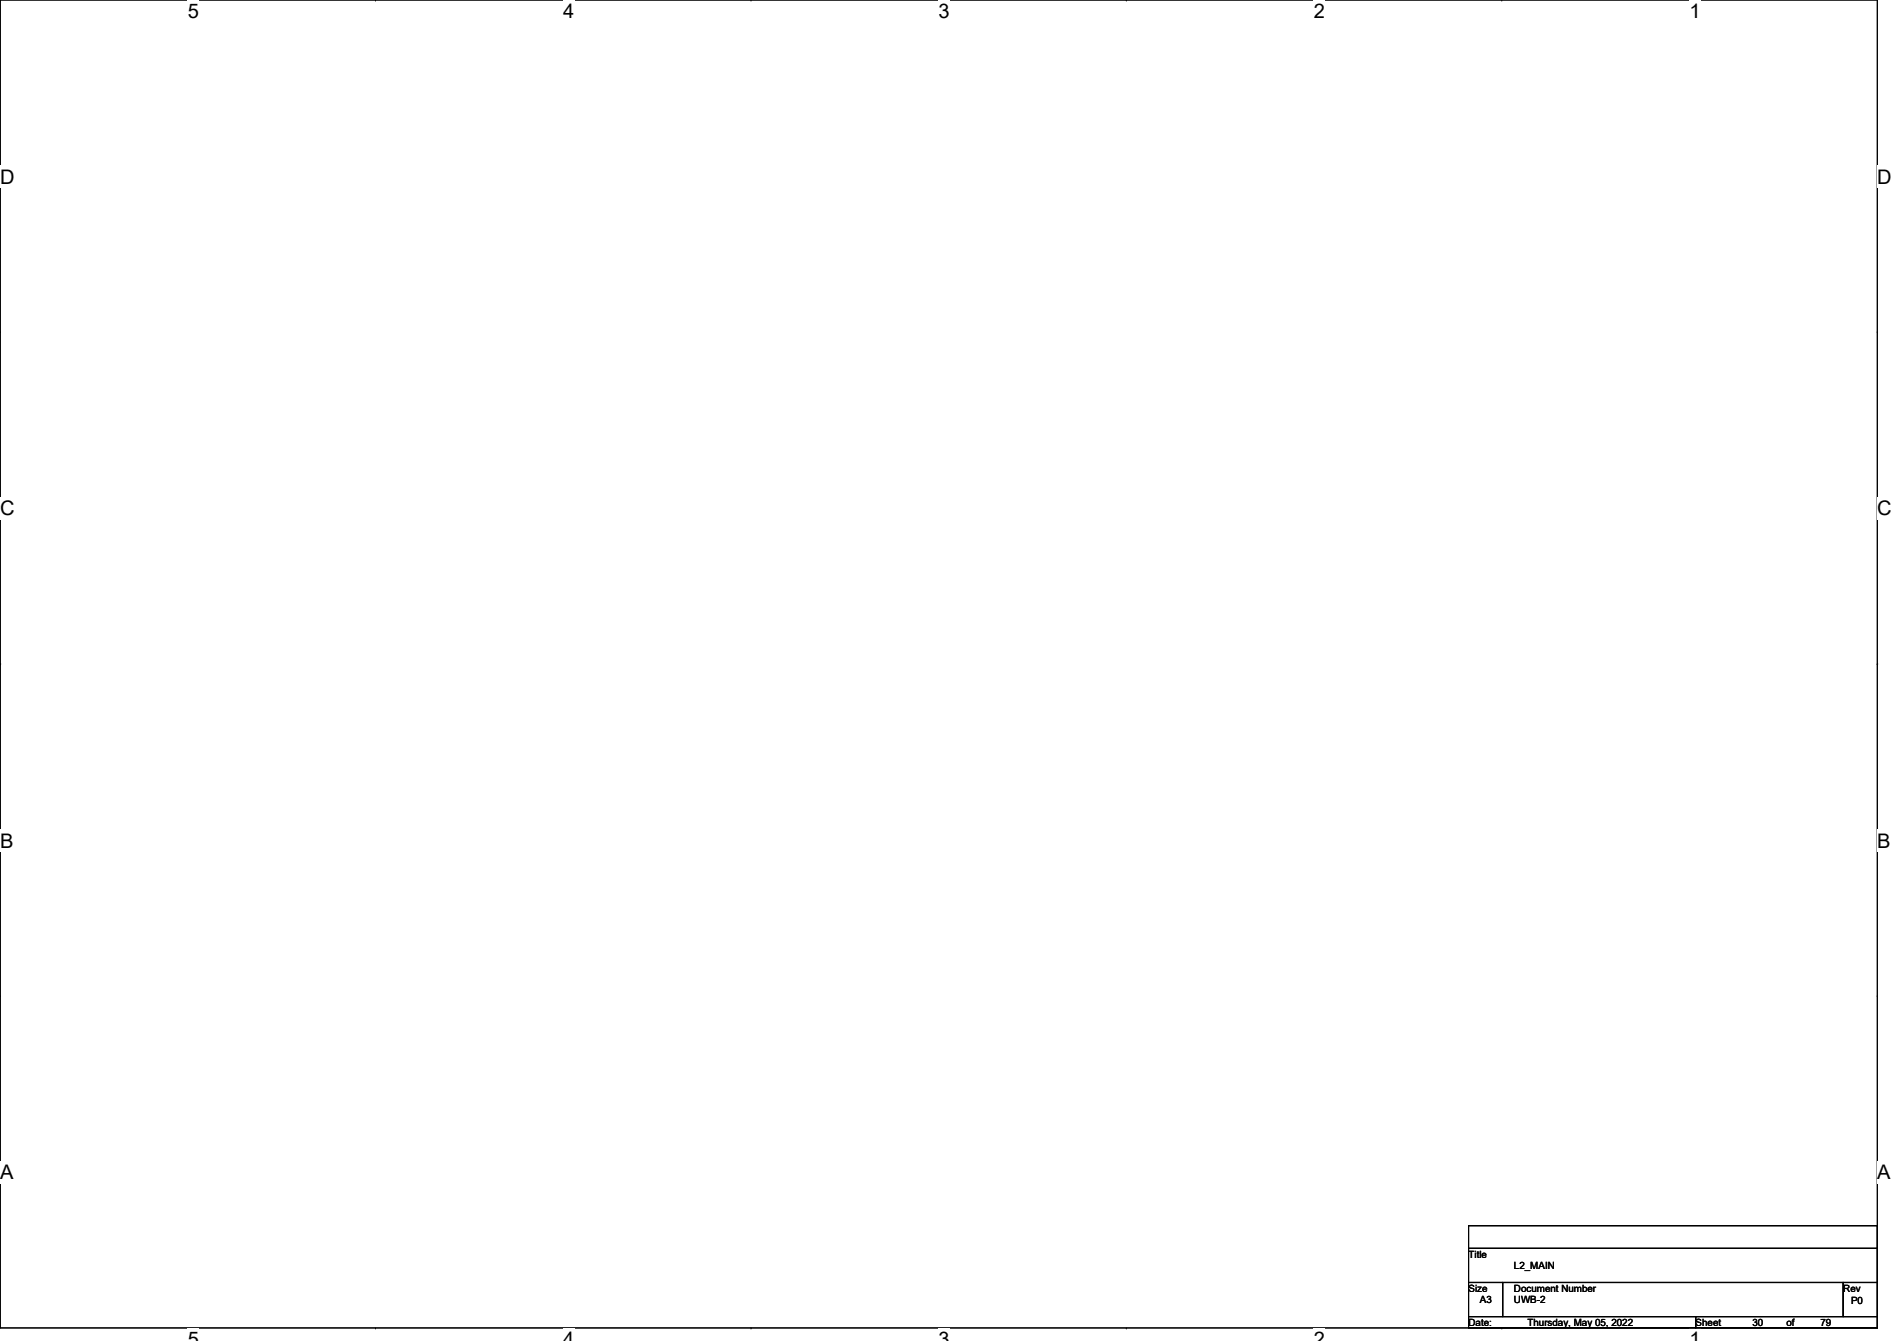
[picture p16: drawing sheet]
<svg xmlns="http://www.w3.org/2000/svg" width="297mm" height="210mm" viewBox="0 0 297 210" stroke-linecap="round" stroke-linejoin="round" font-family="sans-serif">
<defs><g id="words">
<g font-size="3.1">
<text x="29.4" y="2.8">5</text>
<text x="88.2" y="2.8">4</text>
<text x="147" y="2.8">3</text>
<text x="205.7" y="2.8">2</text>
<text x="264.5" y="2.8">1</text>
<text x="0" y="28.7">D</text>
<text x="294" y="28.7">D</text>
<text x="0" y="80.7">C</text>
<text x="294" y="80.7">C</text>
<text x="0" y="132.7">B</text>
<text x="294" y="132.7">B</text>
<text x="0" y="184.6">A</text>
<text x="294" y="184.6">A</text>
<text x="29.4" y="210.7">5</text>
<text x="88.2" y="210.7">4</text>
<text x="147" y="210.7">3</text>
<text x="205.7" y="210.7">2</text>
<text x="264.5" y="210.7">1</text>
</g>
<g font-size="1.6">
<text x="230" y="196.8">Title</text>
<text x="230" y="202.2">Size</text>
<text x="231.7" y="204">A3</text>
<text x="237.1" y="202.2">Document Number</text>
<text x="237.1" y="204">UWB-2</text>
<text x="237.1" y="198.6">L2_MAIN</text>
<text x="288.6" y="202.2">Rev</text>
<text x="230" y="207.5">Date:</text>
<text x="239.2" y="207.5">Thursday, May 05, 2022</text>
<text x="265.5" y="207.5">Sheet</text>
<text x="274.4" y="207.5">30</text>
<text x="279.7" y="207.5">of</text>
<text x="285.1" y="207.5">79</text>
<text x="289.9" y="204.1">P0</text>
</g>
</g></defs>
<path d="M0 0h294v207.9h-294z" fill="none" stroke="#000" stroke-width=".17"/>
<g fill="#fff">
<path d="M29.4 0h1.8v3.5h-1.8z"/>
<path d="M29.4 207.9h1.8v2h-1.8z"/>
</g>
<path d="M58.8 0h.1M58.8 207.9h.1" fill="none" stroke="#000" stroke-width=".17"/>
<g fill="#fff">
<path d="M88.2 0h1.7v3.5h-1.7z"/>
<path d="M88.2 207.9h1.7v2h-1.7z"/>
</g>
<path d="M117.6 0h.1M117.6 207.9h.1" fill="none" stroke="#000" stroke-width=".17"/>
<g fill="#fff">
<path d="M147 0h1.7v3.5h-1.7z"/>
<path d="M147 207.9h1.7v2h-1.7z"/>
</g>
<path d="M176.4 0h.1M176.4 207.9h.1" fill="none" stroke="#000" stroke-width=".17"/>
<g fill="#fff">
<path d="M205.7 0h1.8v3.5h-1.8z"/>
<path d="M205.7 207.9h1.8v2h-1.8z"/>
</g>
<path d="M235.2 0h.1M235.2 207.9h.1" fill="none" stroke="#000" stroke-width=".17"/>
<g fill="#fff">
<path d="M264.5 0h1.8v3.5h-1.8z"/>
<path d="M264.5 207.9h1.8v2h-1.8z"/>
<path d="M0 26h2.3v3.4h-2.3z"/>
<path d="M294 26h2.2v3.4h-2.2z"/>
<path d="M0 77.9h2.3v3.5h-2.3z"/>
<path d="M294 77.9h2.2v3.5h-2.2z"/>
</g>
<path d="M0 51.9h.1M294 51.9h.1" fill="none" stroke="#000" stroke-width=".17"/>
<g fill="#fff">
<path d="M0 129.9h2.1v3.4h-2.1z"/>
<path d="M294 129.9h2v3.4h-2z"/>
</g>
<path d="M0 103.9h.1M294 103.9h.1" fill="none" stroke="#000" stroke-width=".17"/>
<path d="M0 103.9h.1M294 103.9h.1" fill="none" stroke="#000" stroke-width=".16"/>
<g fill="#fff">
<path d="M0 181.8h2.1v3.5h-2.1z"/>
<path d="M294 181.8h2v3.5h-2z"/>
</g>
<path d="M0 155.9h.1M294 155.9h.1M230 191.9h64v3.5h-64zM230 195.4h64v5.3h-64zM230 200.7h5.3v5.4h-5.3zM230 206.1h35.5v1.8h-35.5zM235.3 200.7h53.3v5.4h-53.3zM265.5 206.1h28.5v1.8h-28.5zM288.6 200.7h5.4v5.4h-5.4z" fill="none" stroke="#000" stroke-width=".17"/>
<use href="#words"/>
</svg>
